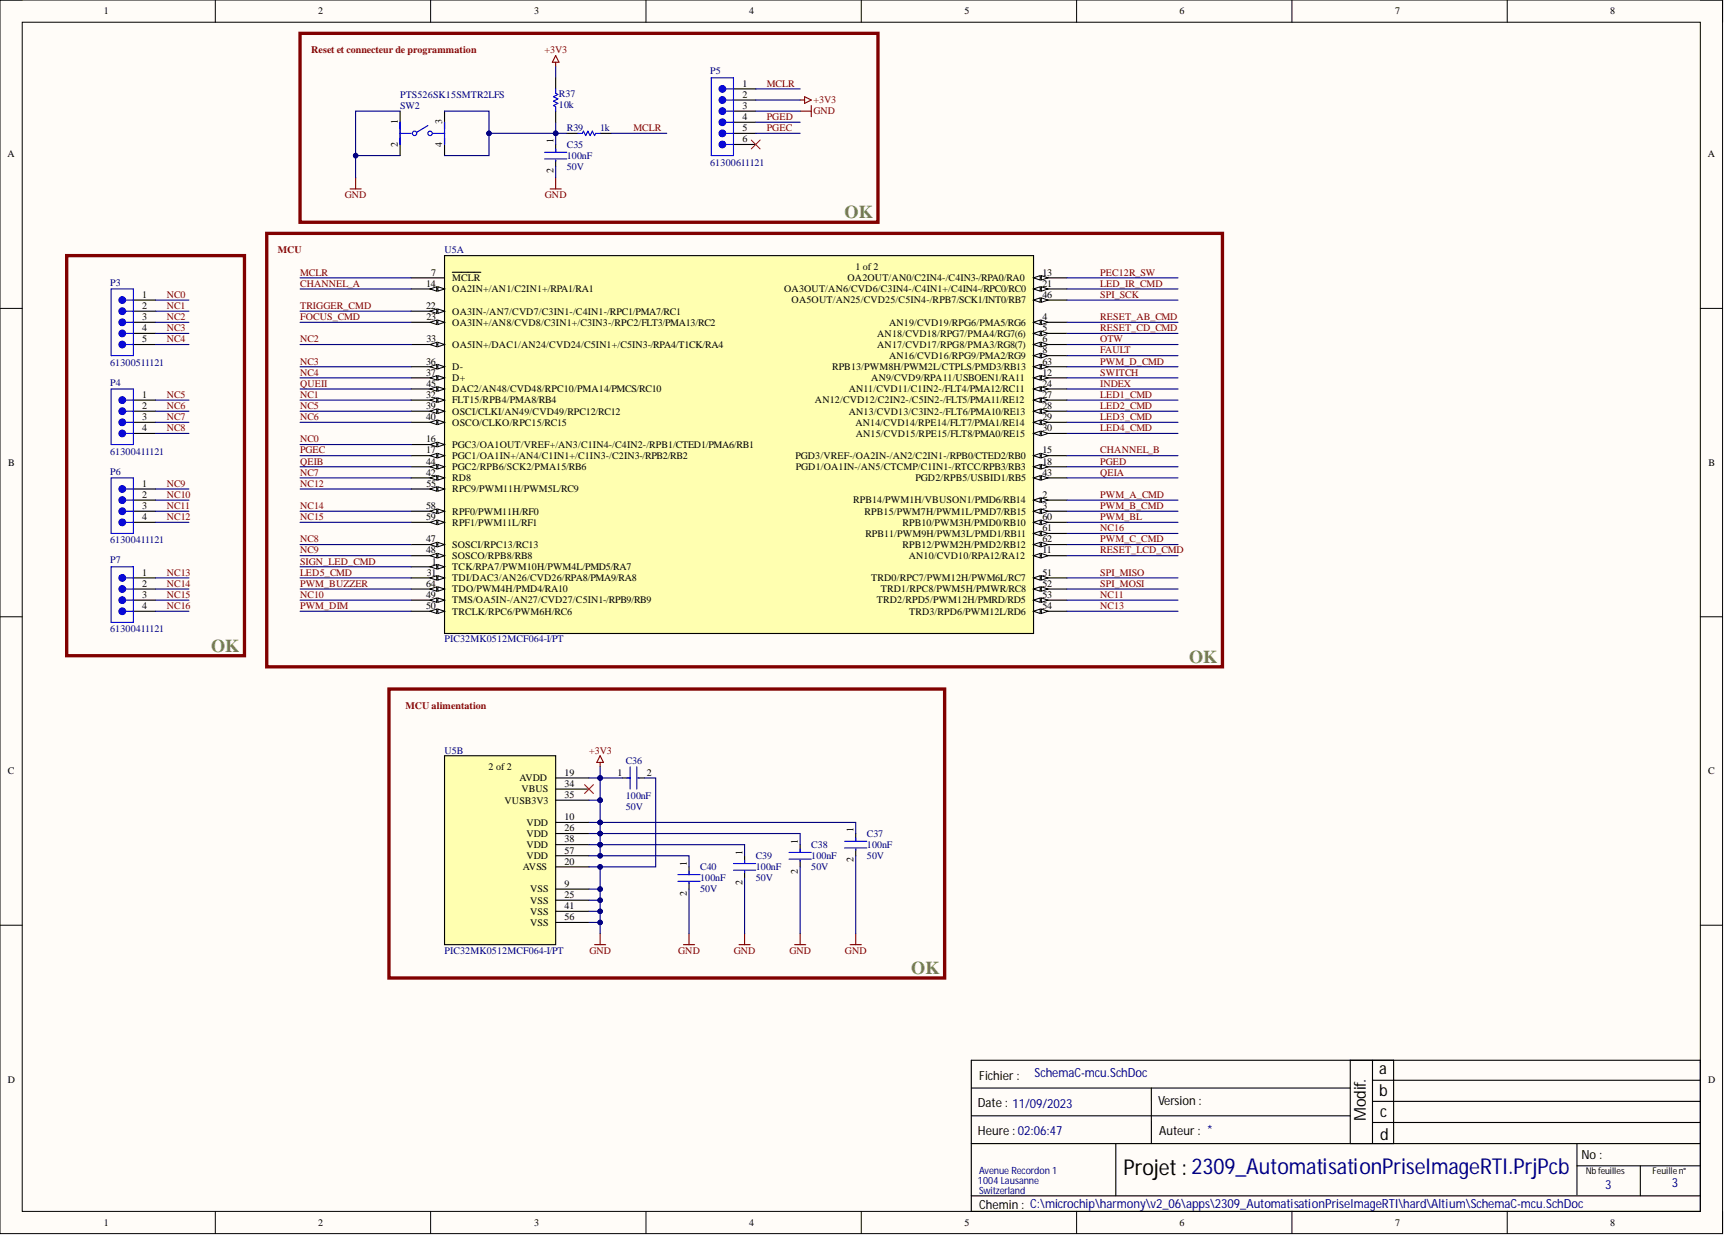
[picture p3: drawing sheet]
<svg xmlns="http://www.w3.org/2000/svg" width="393mm" height="282mm" viewBox="0 0 393 282" stroke-linecap="round" stroke-linejoin="round" font-family="sans-serif">
<defs><g id="words">
<text font-size="5" x="256.3" y="268.3">Projet : 2309_AutomatisationPriseImageRTI.PrjPcb</text>
<g font-size="4.1" fill="#41aa4d">
<text x="192.7" y="49.8">OK</text>
<text x="48.2" y="148.7">OK</text>
<text x="271.3" y="151.3">OK</text>
<text x="207.9" y="222.3">OK</text>
</g>
<g font-size="3.7">
<text x="314.7" y="245">a</text>
<text x="314.7" y="250.1">b</text>
<text x="311.6" y="255.9" transform="rotate(-90 311.6 255.9)">Modif.</text>
<text x="314.9" y="254.9">c</text>
<text x="314.9" y="260.2">d</text>
</g>
<g font-size="2.9" fill="#000080">
<text x="236.1" y="245.8">SchemaC-mcu.SchDoc</text>
<text x="366.2" y="271.4">3</text>
<text x="381.4" y="270.9">3</text>
</g>
<g font-size="2.9">
<text x="223.4" y="246.6">Fichier :</text>
<text x="223.1" y="252.6">Date : 11/09/2023</text>
<text x="264.2" y="252.1">Version :</text>
<text x="223.1" y="259">Heure : 02:06:47</text>
<text x="264.5" y="259">Auteur : *</text>
<text x="360.8" y="264.6">No :</text>
<text x="223.4" y="276">Chemin : C:\microchip\harmony\v2_06\apps\2309_AutomatisationPriseImageRTI\hard\Altium\SchemaC-mcu.SchDoc</text>
</g>
<g font-size="2.3">
<text x="23.7" y="3.3">1</text>
<text x="72.6" y="3.3">2</text>
<text x="121.9" y="3.3">3</text>
<text x="170.9" y="3.3">4</text>
<text x="220.1" y="3.3">5</text>
<text x="269.1" y="3.3">6</text>
<text x="318.3" y="3.3">7</text>
<text x="367.4" y="3.3">8</text>
<text x="169.4" y="22.3">2</text>
<text x="169.4" y="19.8">1</text>
<text x="90.8" y="28.4" transform="rotate(-90 90.8 28.4)">1</text>
<text x="100.9" y="28.4" transform="rotate(-90 100.9 28.4)">3</text>
<text x="169.4" y="24.9">3</text>
<text x="169.4" y="27.4">4</text>
<text x="169.4" y="29.9">5</text>
<text x="1.7" y="35.9">A</text>
<text x="90.8" y="33.5" transform="rotate(-90 90.8 33.5)">2</text>
<text x="100.9" y="33.6" transform="rotate(-90 100.9 33.6)">4</text>
<text x="126.3" y="32.7" transform="rotate(-90 126.3 32.7)">1</text>
<text x="169.4" y="32.5">6</text>
<text x="389.6" y="35.9">A</text>
<text x="126.3" y="39.6" transform="rotate(-90 126.3 39.6)">2</text>
<text x="97.2" y="65.4">14</text>
<text x="98.4" y="62.9">7</text>
<text x="103.2" y="64.2">MCLR</text>
<text x="193.4" y="64.2">OA2OUT/AN0/C2IN4-/C4IN3-/RPA0/RA0</text>
<text x="195.2" y="61.6">1 of 2</text>
<text x="237.8" y="62.9">13</text>
<text x="237.8" y="65.4">21</text>
<text x="32.5" y="70.5">2</text>
<text x="32.5" y="68">1</text>
<text x="97.2" y="70.5">22</text>
<text x="103.2" y="66.7">OA2IN+/AN1/C2IN1+/RPA1/RA1</text>
<text x="103.2" y="71.8">OA3IN-/AN7/CVD7/C3IN1-/C4IN1-/RPC1/PMA7/RC1</text>
<text x="178.9" y="66.7">OA3OUT/AN6/CVD6/C3IN4-/C4IN1+/C4IN4-/RPC0/RC0</text>
<text x="180.6" y="69.2">OA5OUT/AN25/CVD25/C5IN4-/RPB7/SCK1/INT0/RB7</text>
<text x="237.8" y="68">46</text>
<text x="32.5" y="73.1">3</text>
<text x="32.5" y="75.6">4</text>
<text x="97.3" y="73.1">23</text>
<text x="103.2" y="74.3">OA3IN+/AN8/CVD8/C3IN1+/C3IN3-/RPC2/FLT3/PMA13/RC2</text>
<text x="200.1" y="76.9">AN18/CVD18/RPG7/PMA4/RG7(6)</text>
<text x="202.8" y="74.3">AN19/CVD19/RPG6/PMA5/RG6</text>
<text x="237.8" y="73.1">4</text>
<text x="237.8" y="75.6">5</text>
<text x="32.5" y="78.1">5</text>
<text x="97.2" y="83.2">36</text>
<text x="97.3" y="78.1">33</text>
<text x="103.2" y="79.4">OA5IN+/DAC1/AN24/CVD24/C5IN1+/C5IN3-/RPA4/T1CK/RA4</text>
<text x="200.1" y="79.4">AN17/CVD17/RPG8/PMA3/RG8(7)</text>
<text x="202.8" y="81.9">AN16/CVD16/RPG9/PMA2/RG9</text>
<text x="237.8" y="78.1">6</text>
<text x="237.8" y="80.7">8</text>
<text x="237.8" y="83.2">63</text>
<text x="97.2" y="85.7">37</text>
<text x="97.3" y="88.3">45</text>
<text x="103.2" y="84.5">D-</text>
<text x="103.2" y="87">D+</text>
<text x="103.2" y="89.5">DAC2/AN48/CVD48/RPC10/PMA14/PMCS/RC10</text>
<text x="189.8" y="84.5">RPB13/PWM8H/PWM2L/CTPLS/PMD3/RB13</text>
<text x="193.6" y="89.5">AN11/CVD11/C1IN2-/FLT4/PMA12/RC11</text>
<text x="198.8" y="87">AN9/CVD9/RPA11/USBOEN1/RA11</text>
<text x="237.8" y="85.7">12</text>
<text x="237.8" y="88.3">24</text>
<text x="32.5" y="93.3">2</text>
<text x="32.5" y="90.8">1</text>
<text x="32.5" y="95.9">3</text>
<text x="97.2" y="90.8">32</text>
<text x="97.2" y="93.3">39</text>
<text x="97.2" y="95.9">40</text>
<text x="103.2" y="92.1">FLT15/RPB4/PMA8/RB4</text>
<text x="103.2" y="94.6">OSCI/CLKI/AN49/CVD49/RPC12/RC12</text>
<text x="185.9" y="92.1">AN12/CVD12/C2IN2-/C5IN2-/FLT5/PMA11/RE12</text>
<text x="193.6" y="94.6">AN13/CVD13/C3IN2-/FLT6/PMA10/RE13</text>
<text x="237.8" y="90.8">27</text>
<text x="237.8" y="93.3">28</text>
<text x="237.8" y="95.9">29</text>
<text x="32.5" y="98.4">4</text>
<text x="97.2" y="101">16</text>
<text x="103.2" y="97.2">OSCO/CLKO/RPC15/RC15</text>
<text x="195.2" y="97.2">AN14/CVD14/RPE14/FLT7/PMA1/RE14</text>
<text x="195.2" y="99.7">AN15/CVD15/RPE15/FLT8/PMA0/RE15</text>
<text x="237.8" y="98.4">30</text>
<text x="1.9" y="106.4">B</text>
<text x="97.2" y="103.5">17</text>
<text x="97.2" y="106">44</text>
<text x="103.2" y="102.2">PGC3/OA1OUT/VREF+/AN3/C1IN4-/C4IN2-/RPB1/CTED1/PMA6/RB1</text>
<text x="103.2" y="104.8">PGC1/OA1IN+/AN4/C1IN1+/C1IN3-/C2IN3-/RPB2/RB2</text>
<text x="103.2" y="107.3">PGC2/RPB6/SCK2/PMA15/RB6</text>
<text x="181.5" y="104.8">PGD3/VREF-/OA2IN-/AN2/C2IN1-/RPB0/CTED2/RB0</text>
<text x="181.5" y="107.3">PGD1/OA1IN-/AN5/CTCMP/C1IN1-/RTCC/RPB3/RB3</text>
<text x="237.8" y="103.5">15</text>
<text x="237.8" y="106">18</text>
<text x="389.8" y="106.4">B</text>
<text x="32.5" y="113.6">2</text>
<text x="32.5" y="111.1">1</text>
<text x="97.2" y="108.6">42</text>
<text x="97.3" y="111.1">55</text>
<text x="103.2" y="109.8">RD8</text>
<text x="103.2" y="112.4">RPC9/PWM11H/PWM5L/RC9</text>
<text x="208.8" y="109.8">PGD2/RPB5/USBID1/RB5</text>
<text x="237.8" y="108.6">43</text>
<text x="237.8" y="113.6">2</text>
<text x="32.5" y="116.2">3</text>
<text x="32.5" y="118.7">4</text>
<text x="97.2" y="116.2">58</text>
<text x="97.2" y="118.7">59</text>
<text x="103.2" y="117.4">RPF0/PWM11H/RF0</text>
<text x="103.2" y="120">RPF1/PWM11L/RF1</text>
<text x="194.7" y="114.9">RPB14/PWM1H/VBUSON1/PMD6/RB14</text>
<text x="197.3" y="117.4">RPB15/PWM7H/PWM1L/PMD7/RB15</text>
<text x="205.9" y="120">RPB10/PWM3H/PMD0/RB10</text>
<text x="237.8" y="116.2">3</text>
<text x="237.8" y="118.7">60</text>
<text x="97.2" y="123.8">47</text>
<text x="103.2" y="125.1">SOSCI/RPC13/RC13</text>
<text x="197.4" y="122.5">RPB11/PWM9H/PWM3L/PMD1/RB11</text>
<text x="205.9" y="125.1">RPB12/PWM2H/PMD2/RB12</text>
<text x="237.8" y="121.2">61</text>
<text x="237.8" y="123.8">62</text>
<text x="32.5" y="131.4">1</text>
<text x="97.2" y="126.3">48</text>
<text x="97.4" y="131.4">31</text>
<text x="98.6" y="128.9">1</text>
<text x="103.2" y="127.6">SOSCO/RPB8/RB8</text>
<text x="103.2" y="130.1">TCK/RPA7/PWM10H/PWM4L/PMD5/RA7</text>
<text x="207.3" y="127.6">AN10/CVD10/RPA12/RA12</text>
<text x="237.8" y="126.3">11</text>
<text x="237.8" y="131.4">51</text>
<text x="32.5" y="133.9">2</text>
<text x="32.5" y="136.5">3</text>
<text x="97.2" y="133.9">64</text>
<text x="97.2" y="136.5">49</text>
<text x="103.2" y="132.7">TDI/DAC3/AN26/CVD26/RPA8/PMA9/RA8</text>
<text x="103.2" y="135.2">TDO/PWM4H/PMD4/RA10</text>
<text x="103.2" y="137.7">TMS/OA5IN-/AN27/CVD27/C5IN1-/RPB9/RB9</text>
<text x="198.8" y="132.7">TRD0/RPC7/PWM12H/PWM6L/RC7</text>
<text x="200.1" y="137.7">TRD2/RPD5/PWM12H/PMRD/RD5</text>
<text x="201" y="135.2">TRD1/RPC8/PWM5H/PMWR/RC8</text>
<text x="237.8" y="133.9">52</text>
<text x="237.8" y="136.5">53</text>
<text x="32.5" y="139">4</text>
<text x="97.2" y="139">50</text>
<text x="103.2" y="140.3">TRCLK/RPC6/PWM6H/RC6</text>
<text x="207.4" y="140.3">TRD3/RPD6/PWM12L/RD6</text>
<text x="237.8" y="139">54</text>
<text x="1.8" y="176.7">C</text>
<text x="111.5" y="175.8">2 of 2</text>
<text x="118.5" y="178.3">AVDD</text>
<text x="128.8" y="177.1">19</text>
<text x="128.8" y="179.6">34</text>
<text x="140.9" y="177.1">1</text>
<text x="147.6" y="177.1">2</text>
<text x="389.7" y="176.7">C</text>
<text x="115.1" y="183.4">VUSB3V3</text>
<text x="119" y="180.9">VBUS</text>
<text x="128.8" y="182.1">35</text>
<text x="120.1" y="188.5">VDD</text>
<text x="120.1" y="191">VDD</text>
<text x="128.8" y="187.2">10</text>
<text x="128.8" y="189.7">26</text>
<text x="194.7" y="190" transform="rotate(-90 194.7 190)">1</text>
<text x="120.1" y="193.5">VDD</text>
<text x="120.1" y="196.1">VDD</text>
<text x="128.8" y="192.3">38</text>
<text x="128.8" y="194.8">57</text>
<text x="128.8" y="197.3">20</text>
<text x="156.7" y="197.6" transform="rotate(-90 156.7 197.6)">1</text>
<text x="169.4" y="195.1" transform="rotate(-90 169.4 195.1)">1</text>
<text x="182.1" y="192.5" transform="rotate(-90 182.1 192.5)">1</text>
<text x="194.7" y="196.8" transform="rotate(-90 194.7 196.8)">2</text>
<text x="119.3" y="198.6">AVSS</text>
<text x="120.9" y="203.7">VSS</text>
<text x="128.8" y="202.4">9</text>
<text x="169.4" y="201.9" transform="rotate(-90 169.4 201.9)">2</text>
<text x="182.1" y="199.4" transform="rotate(-90 182.1 199.4)">2</text>
<text x="120.9" y="206.2">VSS</text>
<text x="120.9" y="208.8">VSS</text>
<text x="128.8" y="205">25</text>
<text x="128.8" y="207.5">41</text>
<text x="156.7" y="204.4" transform="rotate(-90 156.7 204.4)">2</text>
<text x="120.9" y="211.3">VSS</text>
<text x="128.8" y="210">56</text>
<text x="1.8" y="247.1">D</text>
<text x="389.7" y="247.1">D</text>
<text x="23.7" y="279.8">1</text>
<text x="72.6" y="279.8">2</text>
<text x="121.9" y="279.8">3</text>
<text x="170.9" y="279.8">4</text>
<text x="220.1" y="279.8">5</text>
<text x="269.1" y="279.8">6</text>
<text x="318.3" y="279.8">7</text>
<text x="367.4" y="279.8">8</text>
</g>
<g font-size="2.3" fill="#980000">
<text x="71" y="12.2">Reset et connecteur de programmation</text>
<text x="63.4" y="57.8">MCU</text>
<text x="92.5" y="161.8">MCU alimentation</text>
</g>
<g font-size="2.3" fill="#800000">
<text x="124.2" y="12.2">+3V3</text>
<text x="175" y="19.8">MCLR</text>
<text x="185.6" y="23.6">+3V3</text>
<text x="144.5" y="29.9">MCLR</text>
<text x="175" y="27.4">PGED</text>
<text x="175" y="29.9">PGEC</text>
<text x="185.6" y="26.1">GND</text>
<text x="78.7" y="45.2">GND</text>
<text x="124.3" y="45.2">GND</text>
<text x="68.5" y="65.4">CHANNEL_A</text>
<text x="68.5" y="62.9">MCLR</text>
<text x="251" y="65.4">LED_IR_CMD</text>
<text x="251" y="62.9">PEC12R_SW</text>
<text x="38" y="70.5">NC1</text>
<text x="38" y="68">NC0</text>
<text x="68.5" y="70.5">TRIGGER_CMD</text>
<text x="251" y="68">SPI_SCK</text>
<text x="38" y="73.1">NC2</text>
<text x="38" y="75.6">NC3</text>
<text x="68.5" y="73.1">FOCUS_CMD</text>
<text x="251" y="73.1">RESET_AB_CMD</text>
<text x="251" y="75.6">RESET_CD_CMD</text>
<text x="38" y="78.1">NC4</text>
<text x="68.5" y="83.2">NC3</text>
<text x="68.5" y="78.1">NC2</text>
<text x="251" y="83.2">PWM_D_CMD</text>
<text x="251" y="78.1">OTW</text>
<text x="251" y="80.7">FAULT</text>
<text x="68.5" y="88.3">QUEII</text>
<text x="68.5" y="85.7">NC4</text>
<text x="251" y="88.3">INDEX</text>
<text x="251" y="85.7">SWITCH</text>
<text x="38" y="90.8">NC5</text>
<text x="38" y="93.3">NC6</text>
<text x="38" y="95.9">NC7</text>
<text x="68.5" y="90.8">NC1</text>
<text x="68.5" y="93.3">NC5</text>
<text x="68.5" y="95.9">NC6</text>
<text x="251" y="90.8">LED1_CMD</text>
<text x="251" y="93.3">LED2_CMD</text>
<text x="251" y="95.9">LED3_CMD</text>
<text x="38" y="98.4">NC8</text>
<text x="68.5" y="101">NC0</text>
<text x="251" y="98.4">LED4_CMD</text>
<text x="68.5" y="106">QEIB</text>
<text x="68.5" y="103.5">PGEC</text>
<text x="251" y="103.5">CHANNEL_B</text>
<text x="251" y="106">PGED</text>
<text x="38" y="111.1">NC9</text>
<text x="38" y="113.6">NC10</text>
<text x="68.5" y="108.6">NC7</text>
<text x="68.5" y="111.1">NC12</text>
<text x="251" y="108.6">QEIA</text>
<text x="251" y="113.6">PWM_A_CMD</text>
<text x="38" y="116.2">NC11</text>
<text x="38" y="118.7">NC12</text>
<text x="68.5" y="116.2">NC14</text>
<text x="68.5" y="118.7">NC15</text>
<text x="251" y="116.2">PWM_B_CMD</text>
<text x="251" y="118.7">PWM_BL</text>
<text x="68.5" y="123.8">NC8</text>
<text x="251" y="123.8">PWM_C_CMD</text>
<text x="251" y="121.2">NC16</text>
<text x="38" y="131.4">NC13</text>
<text x="68.5" y="131.4">LED5_CMD</text>
<text x="68.5" y="128.9">SIGN_LED_CMD</text>
<text x="68.5" y="126.3">NC9</text>
<text x="251" y="131.4">SPI_MISO</text>
<text x="251" y="126.3">RESET_LCD_CMD</text>
<text x="38" y="133.9">NC14</text>
<text x="38" y="136.5">NC15</text>
<text x="68.5" y="133.9">PWM_BUZZER</text>
<text x="68.5" y="136.5">NC10</text>
<text x="251" y="133.9">SPI_MOSI</text>
<text x="251" y="136.5">NC11</text>
<text x="38" y="139">NC16</text>
<text x="68.5" y="139">PWM_DIM</text>
<text x="251" y="139">NC13</text>
<text x="134.4" y="172">+3V3</text>
<text x="134.5" y="217.6">GND</text>
<text x="154.8" y="217.6">GND</text>
<text x="167.4" y="217.6">GND</text>
<text x="180.1" y="217.6">GND</text>
<text x="192.8" y="217.6">GND</text>
</g>
<g font-size="2.3" fill="#000080">
<text x="162" y="17">P5</text>
<text x="91.3" y="22.3">PTS526SK15SMTR2LFS</text>
<text x="127.5" y="22.1">R37</text>
<text x="91.3" y="24.9">SW2</text>
<text x="127.5" y="24.6">10k</text>
<text x="129.3" y="29.9">R39</text>
<text x="136.9" y="29.9">1k</text>
<text x="129.3" y="33.7">C35</text>
<text x="129.3" y="36.3">100nF</text>
<text x="129.3" y="38.8">50V</text>
<text x="162" y="37.8">61300611121</text>
<text x="101.4" y="57.8">U5A</text>
<text x="25.1" y="65.2">P3</text>
<text x="25.1" y="83.5">61300511121</text>
<text x="25.1" y="88">P4</text>
<text x="25.1" y="103.7">61300411121</text>
<text x="25.1" y="108.3">P6</text>
<text x="25.1" y="124">61300411121</text>
<text x="25.1" y="128.6">P7</text>
<text x="25.1" y="144.3">61300411121</text>
<text x="101.4" y="146.6">PIC32MK0512MCF064-I/PT</text>
<text x="101.4" y="172">U5B</text>
<text x="142.8" y="174.3">C36</text>
<text x="142.8" y="182.4">100nF</text>
<text x="142.8" y="184.9">50V</text>
<text x="197.8" y="191">C37</text>
<text x="172.4" y="196.1">C39</text>
<text x="185.1" y="196.1">100nF</text>
<text x="185.1" y="193.5">C38</text>
<text x="197.8" y="193.5">100nF</text>
<text x="197.8" y="196.1">50V</text>
<text x="159.7" y="201.1">100nF</text>
<text x="159.7" y="203.7">50V</text>
<text x="159.7" y="198.6">C40</text>
<text x="172.4" y="198.6">100nF</text>
<text x="172.4" y="201.1">50V</text>
<text x="185.1" y="198.6">50V</text>
<text x="101.4" y="217.6">PIC32MK0512MCF064-I/PT</text>
<text x="223.4" y="268">Avenue Recordon 1</text>
<text x="223.1" y="270.3">1004 Lausanne</text>
<text x="223.4" y="272.6">Switzerland</text>
</g>
<g font-size="2.1">
<text x="361.8" y="268">Nb feuilles</text>
<text x="377" y="268">Feuillen°</text>
</g>
</g></defs>
<path d="M0 0h393v281.6h-393z" fill-rule="evenodd" fill="#fffcf8"/>
<path d="M0 0h393v281.6h-393z" fill="none" stroke="#000" stroke-width=".23"/>
<path d="M5.1 5.1h382.8v271.4h-382.8z" fill-rule="evenodd" fill="#fffcf8"/>
<g fill="none" stroke="#000" stroke-width=".23">
<path d="M0 0h5.1M5.1 5.1h382.8v271.4h-382.8zM49.1 0v5.1M98.3 0v5.1M147.4 0v5.1M196.5 0v5.1M245.6 0v5.1M294.8 0v5.1M343.9 0v5.1M387.9 0h5.1v5.1M0 70.4h5.1M387.9 70.4h5.1"/>
<path d="M0 140.8h5.1M387.9 140.8h5.1M0 211.2h5.1M387.9 211.2h5.1M49.1 276.5v5.1M98.3 276.5v5.1M147.4 276.5v5.1M196.5 276.5v5.1M245.6 276.5v5.1M294.8 276.5v5.1M343.9 276.5v5.1M393 276.5v5.1"/>
</g>
<g fill="none" stroke="#000" stroke-width=".25">
<path d="M221.6 242h166.3v34.5h-166.3zM221.6 248.3h86.5M221.6 254.7h86.5M262.7 248.3v12.7M308.1 242v19M313.1 242v19M313.1 246.6h74.8M313.1 251.4h74.8M313.1 256.2h74.8M318 242v19M221.6 272.9h166.3M221.6 261h166.3"/>
<path d="M254.6 261v11.9M359.8 261v11.7M359.8 266.1h28.1M374.3 266.1v6.8"/>
</g>
<path d="M101.4 58.3h134.4v86.3h-134.4z" fill-rule="evenodd" fill="#ffffb0"/>
<path d="M101.4 58.3h134.4v86.3h-134.4zM93.8 63.4h7.6M93.8 66h7.6M103.2 62.1h6.5" fill="none" stroke="#000" stroke-width=".25"/>
<path d="M99.9 65.4l1.5 .6-1.5 .5z" fill="#f8fcff"/>
<path d="M99.9 65.4l1.5 .6-1.5 .5z" fill="none" stroke="#000" stroke-width=".23"/>
<path d="M98.1 66l1.5-.6v1.1z" fill="#f8fcff"/>
<path d="M98.1 66l1.5-.6v1.1z" fill="none" stroke="#000" stroke-width=".23"/>
<path d="M93.8 71h7.6" fill="none" stroke="#000" stroke-width=".25"/>
<path d="M99.9 70.5l1.5 .5-1.5 .5z" fill="#f8fcff"/>
<path d="M99.9 70.5l1.5 .5-1.5 .5z" fill="none" stroke="#000" stroke-width=".23"/>
<path d="M98.1 71l1.5-.5v1z" fill="#f8fcff"/>
<path d="M98.1 71l1.5-.5v1z" fill="none" stroke="#000" stroke-width=".23"/>
<path d="M93.8 73.6h7.6" fill="none" stroke="#000" stroke-width=".25"/>
<path d="M99.9 73.1l1.5 .5-1.5 .5z" fill="#f8fcff"/>
<path d="M99.9 73.1l1.5 .5-1.5 .5z" fill="none" stroke="#000" stroke-width=".23"/>
<path d="M98.1 73.6l1.5-.5v1z" fill="#f8fcff"/>
<path d="M98.1 73.6l1.5-.5v1z" fill="none" stroke="#000" stroke-width=".23"/>
<path d="M93.8 78.6h7.6" fill="none" stroke="#000" stroke-width=".25"/>
<path d="M99.9 78.1l1.5 .5-1.5 .5z" fill="#f8fcff"/>
<path d="M99.9 78.1l1.5 .5-1.5 .5z" fill="none" stroke="#000" stroke-width=".23"/>
<path d="M98.1 78.6l1.5-.5v1z" fill="#f8fcff"/>
<path d="M98.1 78.6l1.5-.5v1z" fill="none" stroke="#000" stroke-width=".23"/>
<path d="M93.8 83.7h7.6" fill="none" stroke="#000" stroke-width=".25"/>
<path d="M99.9 83.2l1.5 .5-1.5 .5z" fill="#f8fcff"/>
<path d="M99.9 83.2l1.5 .5-1.5 .5z" fill="none" stroke="#000" stroke-width=".23"/>
<path d="M98.1 83.7l1.5-.5v1z" fill="#f8fcff"/>
<path d="M98.1 83.7l1.5-.5v1z" fill="none" stroke="#000" stroke-width=".23"/>
<path d="M93.8 86.2h7.6" fill="none" stroke="#000" stroke-width=".25"/>
<path d="M99.9 85.7l1.5 .5-1.5 .6z" fill="#f8fcff"/>
<path d="M99.9 85.7l1.5 .5-1.5 .6z" fill="none" stroke="#000" stroke-width=".23"/>
<path d="M98.1 86.2l1.5-.5v1.1z" fill="#f8fcff"/>
<path d="M98.1 86.2l1.5-.5v1.1z" fill="none" stroke="#000" stroke-width=".23"/>
<path d="M93.8 88.8h7.6" fill="none" stroke="#000" stroke-width=".25"/>
<path d="M99.9 88.3l1.5 .5-1.5 .5z" fill="#f8fcff"/>
<path d="M99.9 88.3l1.5 .5-1.5 .5z" fill="none" stroke="#000" stroke-width=".23"/>
<path d="M98.1 88.8l1.5-.5v1z" fill="#f8fcff"/>
<path d="M98.1 88.8l1.5-.5v1z" fill="none" stroke="#000" stroke-width=".23"/>
<path d="M93.8 91.3h7.6" fill="none" stroke="#000" stroke-width=".25"/>
<path d="M99.9 90.8l1.5 .5-1.5 .5z" fill="#f8fcff"/>
<path d="M99.9 90.8l1.5 .5-1.5 .5z" fill="none" stroke="#000" stroke-width=".23"/>
<path d="M98.1 91.3l1.5-.5v1z" fill="#f8fcff"/>
<path d="M98.1 91.3l1.5-.5v1z" fill="none" stroke="#000" stroke-width=".23"/>
<path d="M93.8 93.9h7.6" fill="none" stroke="#000" stroke-width=".25"/>
<path d="M99.9 93.3l1.5 .6-1.5 .5z" fill="#f8fcff"/>
<path d="M99.9 93.3l1.5 .6-1.5 .5z" fill="none" stroke="#000" stroke-width=".23"/>
<path d="M98.1 93.9l1.5-.6v1.1z" fill="#f8fcff"/>
<path d="M98.1 93.9l1.5-.6v1.1z" fill="none" stroke="#000" stroke-width=".23"/>
<path d="M93.8 96.4h7.6" fill="none" stroke="#000" stroke-width=".25"/>
<path d="M99.9 95.9l1.5 .5-1.5 .5z" fill="#f8fcff"/>
<path d="M99.9 95.9l1.5 .5-1.5 .5z" fill="none" stroke="#000" stroke-width=".23"/>
<path d="M98.1 96.4l1.5-.5v1z" fill="#f8fcff"/>
<path d="M98.1 96.4l1.5-.5v1z" fill="none" stroke="#000" stroke-width=".23"/>
<path d="M93.8 101.5h7.6" fill="none" stroke="#000" stroke-width=".25"/>
<path d="M99.9 101l1.5 .5-1.5 .5z" fill="#f8fcff"/>
<path d="M99.9 101l1.5 .5-1.5 .5z" fill="none" stroke="#000" stroke-width=".23"/>
<path d="M98.1 101.5l1.5-.5v1z" fill="#f8fcff"/>
<path d="M98.1 101.5l1.5-.5v1z" fill="none" stroke="#000" stroke-width=".23"/>
<path d="M93.8 104h7.6" fill="none" stroke="#000" stroke-width=".25"/>
<path d="M99.9 103.5l1.5 .5-1.5 .5z" fill="#f8fcff"/>
<path d="M99.9 103.5l1.5 .5-1.5 .5z" fill="none" stroke="#000" stroke-width=".23"/>
<path d="M98.1 104l1.5-.5v1z" fill="#f8fcff"/>
<path d="M98.1 104l1.5-.5v1z" fill="none" stroke="#000" stroke-width=".23"/>
<path d="M93.8 106.5h7.6" fill="none" stroke="#000" stroke-width=".25"/>
<path d="M99.9 106l1.5 .5-1.5 .5z" fill="#f8fcff"/>
<path d="M99.9 106l1.5 .5-1.5 .5z" fill="none" stroke="#000" stroke-width=".23"/>
<path d="M98.1 106.5l1.5-.5v1z" fill="#f8fcff"/>
<path d="M98.1 106.5l1.5-.5v1z" fill="none" stroke="#000" stroke-width=".23"/>
<path d="M93.8 109.1h7.6" fill="none" stroke="#000" stroke-width=".25"/>
<path d="M99.9 108.6l1.5 .5-1.5 .5z" fill="#f8fcff"/>
<path d="M99.9 108.6l1.5 .5-1.5 .5z" fill="none" stroke="#000" stroke-width=".23"/>
<path d="M98.1 109.1l1.5-.5v1z" fill="#f8fcff"/>
<path d="M98.1 109.1l1.5-.5v1z" fill="none" stroke="#000" stroke-width=".23"/>
<path d="M93.8 111.6h7.6" fill="none" stroke="#000" stroke-width=".25"/>
<path d="M99.9 111.1l1.5 .5-1.5 .5z" fill="#f8fcff"/>
<path d="M99.9 111.1l1.5 .5-1.5 .5z" fill="none" stroke="#000" stroke-width=".23"/>
<path d="M98.1 111.6l1.5-.5v1z" fill="#f8fcff"/>
<path d="M98.1 111.6l1.5-.5v1z" fill="none" stroke="#000" stroke-width=".23"/>
<path d="M93.8 116.7h7.6" fill="none" stroke="#000" stroke-width=".25"/>
<path d="M99.9 116.2l1.5 .5-1.5 .5z" fill="#f8fcff"/>
<path d="M99.9 116.2l1.5 .5-1.5 .5z" fill="none" stroke="#000" stroke-width=".23"/>
<path d="M98.1 116.7l1.5-.5v1z" fill="#f8fcff"/>
<path d="M98.1 116.7l1.5-.5v1z" fill="none" stroke="#000" stroke-width=".23"/>
<path d="M93.8 119.2h7.6" fill="none" stroke="#000" stroke-width=".25"/>
<path d="M99.9 118.7l1.5 .5-1.5 .5z" fill="#f8fcff"/>
<path d="M99.9 118.7l1.5 .5-1.5 .5z" fill="none" stroke="#000" stroke-width=".23"/>
<path d="M98.1 119.2l1.5-.5v1z" fill="#f8fcff"/>
<path d="M98.1 119.2l1.5-.5v1z" fill="none" stroke="#000" stroke-width=".23"/>
<path d="M93.8 124.3h7.6" fill="none" stroke="#000" stroke-width=".25"/>
<path d="M99.9 123.8l1.5 .5-1.5 .5z" fill="#f8fcff"/>
<path d="M99.9 123.8l1.5 .5-1.5 .5z" fill="none" stroke="#000" stroke-width=".23"/>
<path d="M98.1 124.3l1.5-.5v1z" fill="#f8fcff"/>
<path d="M98.1 124.3l1.5-.5v1z" fill="none" stroke="#000" stroke-width=".23"/>
<path d="M93.8 126.8h7.6" fill="none" stroke="#000" stroke-width=".25"/>
<path d="M99.9 126.3l1.5 .5-1.5 .5z" fill="#f8fcff"/>
<path d="M99.9 126.3l1.5 .5-1.5 .5z" fill="none" stroke="#000" stroke-width=".23"/>
<path d="M98.1 126.8l1.5-.5v1z" fill="#f8fcff"/>
<path d="M98.1 126.8l1.5-.5v1z" fill="none" stroke="#000" stroke-width=".23"/>
<path d="M93.8 129.4h7.6" fill="none" stroke="#000" stroke-width=".25"/>
<path d="M99.9 128.9l1.5 .5-1.5 .5z" fill="#f8fcff"/>
<path d="M99.9 128.9l1.5 .5-1.5 .5z" fill="none" stroke="#000" stroke-width=".23"/>
<path d="M98.1 129.4l1.5-.5v1z" fill="#f8fcff"/>
<path d="M98.1 129.4l1.5-.5v1z" fill="none" stroke="#000" stroke-width=".23"/>
<path d="M93.8 131.9h7.6" fill="none" stroke="#000" stroke-width=".25"/>
<path d="M99.9 131.4l1.5 .5-1.5 .5z" fill="#f8fcff"/>
<path d="M99.9 131.4l1.5 .5-1.5 .5z" fill="none" stroke="#000" stroke-width=".23"/>
<path d="M98.1 131.9l1.5-.5v1z" fill="#f8fcff"/>
<path d="M98.1 131.9l1.5-.5v1z" fill="none" stroke="#000" stroke-width=".23"/>
<path d="M93.8 134.4h7.6" fill="none" stroke="#000" stroke-width=".25"/>
<path d="M99.9 133.9l1.5 .5-1.5 .5z" fill="#f8fcff"/>
<path d="M99.9 133.9l1.5 .5-1.5 .5z" fill="none" stroke="#000" stroke-width=".23"/>
<path d="M98.1 134.4l1.5-.5v1z" fill="#f8fcff"/>
<path d="M98.1 134.4l1.5-.5v1z" fill="none" stroke="#000" stroke-width=".23"/>
<path d="M93.8 137h7.6" fill="none" stroke="#000" stroke-width=".25"/>
<path d="M99.9 136.5l1.5 .5-1.5 .5z" fill="#f8fcff"/>
<path d="M99.9 136.5l1.5 .5-1.5 .5z" fill="none" stroke="#000" stroke-width=".23"/>
<path d="M98.1 137l1.5-.5v1z" fill="#f8fcff"/>
<path d="M98.1 137l1.5-.5v1z" fill="none" stroke="#000" stroke-width=".23"/>
<path d="M93.8 139.5h7.6" fill="none" stroke="#000" stroke-width=".25"/>
<path d="M99.9 139l1.5 .5-1.5 .5z" fill="#f8fcff"/>
<path d="M99.9 139l1.5 .5-1.5 .5z" fill="none" stroke="#000" stroke-width=".23"/>
<path d="M98.1 139.5l1.5-.5v1z" fill="#f8fcff"/>
<path d="M98.1 139.5l1.5-.5v1z" fill="none" stroke="#000" stroke-width=".23"/>
<path d="M235.8 63.4h7.6" fill="none" stroke="#000" stroke-width=".25"/>
<path d="M235.8 63.4l1.5-.5v1z" fill="#f8fcff"/>
<path d="M235.8 63.4l1.5-.5v1z" fill="none" stroke="#000" stroke-width=".23"/>
<path d="M237.6 62.9l1.5 .5-1.5 .5z" fill="#f8fcff"/>
<path d="M237.6 62.9l1.5 .5-1.5 .5z" fill="none" stroke="#000" stroke-width=".23"/>
<path d="M235.8 66h7.6" fill="none" stroke="#000" stroke-width=".25"/>
<path d="M235.8 66l1.5-.6v1.1z" fill="#f8fcff"/>
<path d="M235.8 66l1.5-.6v1.1z" fill="none" stroke="#000" stroke-width=".23"/>
<path d="M237.6 65.4l1.5 .6-1.5 .5z" fill="#f8fcff"/>
<path d="M237.6 65.4l1.5 .6-1.5 .5z" fill="none" stroke="#000" stroke-width=".23"/>
<path d="M235.8 68.5h7.6" fill="none" stroke="#000" stroke-width=".25"/>
<path d="M235.8 68.5l1.5-.5v1z" fill="#f8fcff"/>
<path d="M235.8 68.5l1.5-.5v1z" fill="none" stroke="#000" stroke-width=".23"/>
<path d="M237.6 68l1.5 .5-1.5 .5z" fill="#f8fcff"/>
<path d="M237.6 68l1.5 .5-1.5 .5z" fill="none" stroke="#000" stroke-width=".23"/>
<path d="M235.8 73.6h7.6" fill="none" stroke="#000" stroke-width=".25"/>
<path d="M235.8 73.6l1.5-.5v1z" fill="#f8fcff"/>
<path d="M235.8 73.6l1.5-.5v1z" fill="none" stroke="#000" stroke-width=".23"/>
<path d="M237.6 73.1l1.5 .5-1.5 .5z" fill="#f8fcff"/>
<path d="M237.6 73.1l1.5 .5-1.5 .5z" fill="none" stroke="#000" stroke-width=".23"/>
<path d="M235.8 76.1h7.6" fill="none" stroke="#000" stroke-width=".25"/>
<path d="M235.8 76.1l1.5-.5v1z" fill="#f8fcff"/>
<path d="M235.8 76.1l1.5-.5v1z" fill="none" stroke="#000" stroke-width=".23"/>
<path d="M237.6 75.6l1.5 .5-1.5 .5z" fill="#f8fcff"/>
<path d="M237.6 75.6l1.5 .5-1.5 .5z" fill="none" stroke="#000" stroke-width=".23"/>
<path d="M235.8 78.6h7.6" fill="none" stroke="#000" stroke-width=".25"/>
<path d="M235.8 78.6l1.5-.5v1z" fill="#f8fcff"/>
<path d="M235.8 78.6l1.5-.5v1z" fill="none" stroke="#000" stroke-width=".23"/>
<path d="M237.6 78.1l1.5 .5-1.5 .5z" fill="#f8fcff"/>
<path d="M237.6 78.1l1.5 .5-1.5 .5z" fill="none" stroke="#000" stroke-width=".23"/>
<path d="M235.8 81.2h7.6" fill="none" stroke="#000" stroke-width=".25"/>
<path d="M235.8 81.2l1.5-.5v1z" fill="#f8fcff"/>
<path d="M235.8 81.2l1.5-.5v1z" fill="none" stroke="#000" stroke-width=".23"/>
<path d="M237.6 80.7l1.5 .5-1.5 .5z" fill="#f8fcff"/>
<path d="M237.6 80.7l1.5 .5-1.5 .5z" fill="none" stroke="#000" stroke-width=".23"/>
<path d="M235.8 83.7h7.6" fill="none" stroke="#000" stroke-width=".25"/>
<path d="M235.8 83.7l1.5-.5v1z" fill="#f8fcff"/>
<path d="M235.8 83.7l1.5-.5v1z" fill="none" stroke="#000" stroke-width=".23"/>
<path d="M237.6 83.2l1.5 .5-1.5 .5z" fill="#f8fcff"/>
<path d="M237.6 83.2l1.5 .5-1.5 .5z" fill="none" stroke="#000" stroke-width=".23"/>
<path d="M235.8 86.2h7.6" fill="none" stroke="#000" stroke-width=".25"/>
<path d="M235.8 86.2l1.5-.5v1.1z" fill="#f8fcff"/>
<path d="M235.8 86.2l1.5-.5v1.1z" fill="none" stroke="#000" stroke-width=".23"/>
<path d="M237.6 85.7l1.5 .5-1.5 .6z" fill="#f8fcff"/>
<path d="M237.6 85.7l1.5 .5-1.5 .6z" fill="none" stroke="#000" stroke-width=".23"/>
<path d="M235.8 88.8h7.6" fill="none" stroke="#000" stroke-width=".25"/>
<path d="M235.8 88.8l1.5-.5v1z" fill="#f8fcff"/>
<path d="M235.8 88.8l1.5-.5v1z" fill="none" stroke="#000" stroke-width=".23"/>
<path d="M237.6 88.3l1.5 .5-1.5 .5z" fill="#f8fcff"/>
<path d="M237.6 88.3l1.5 .5-1.5 .5z" fill="none" stroke="#000" stroke-width=".23"/>
<path d="M235.8 91.3h7.6" fill="none" stroke="#000" stroke-width=".25"/>
<path d="M235.8 91.3l1.5-.5v1z" fill="#f8fcff"/>
<path d="M235.8 91.3l1.5-.5v1z" fill="none" stroke="#000" stroke-width=".23"/>
<path d="M237.6 90.8l1.5 .5-1.5 .5z" fill="#f8fcff"/>
<path d="M237.6 90.8l1.5 .5-1.5 .5z" fill="none" stroke="#000" stroke-width=".23"/>
<path d="M235.8 93.9h7.6" fill="none" stroke="#000" stroke-width=".25"/>
<path d="M235.8 93.9l1.5-.6v1.1z" fill="#f8fcff"/>
<path d="M235.8 93.9l1.5-.6v1.1z" fill="none" stroke="#000" stroke-width=".23"/>
<path d="M237.6 93.3l1.5 .6-1.5 .5z" fill="#f8fcff"/>
<path d="M237.6 93.3l1.5 .6-1.5 .5z" fill="none" stroke="#000" stroke-width=".23"/>
<path d="M235.8 96.4h7.6" fill="none" stroke="#000" stroke-width=".25"/>
<path d="M235.8 96.4l1.5-.5v1z" fill="#f8fcff"/>
<path d="M235.8 96.4l1.5-.5v1z" fill="none" stroke="#000" stroke-width=".23"/>
<path d="M237.6 95.9l1.5 .5-1.5 .5z" fill="#f8fcff"/>
<path d="M237.6 95.9l1.5 .5-1.5 .5z" fill="none" stroke="#000" stroke-width=".23"/>
<path d="M235.8 98.9h7.6" fill="none" stroke="#000" stroke-width=".25"/>
<path d="M235.8 98.9l1.5-.5v1z" fill="#f8fcff"/>
<path d="M235.8 98.9l1.5-.5v1z" fill="none" stroke="#000" stroke-width=".23"/>
<path d="M237.6 98.4l1.5 .5-1.5 .5z" fill="#f8fcff"/>
<path d="M237.6 98.4l1.5 .5-1.5 .5z" fill="none" stroke="#000" stroke-width=".23"/>
<path d="M235.8 104h7.6" fill="none" stroke="#000" stroke-width=".25"/>
<path d="M235.8 104l1.5-.5v1z" fill="#f8fcff"/>
<path d="M235.8 104l1.5-.5v1z" fill="none" stroke="#000" stroke-width=".23"/>
<path d="M237.6 103.5l1.5 .5-1.5 .5z" fill="#f8fcff"/>
<path d="M237.6 103.5l1.5 .5-1.5 .5z" fill="none" stroke="#000" stroke-width=".23"/>
<path d="M235.8 106.5h7.6" fill="none" stroke="#000" stroke-width=".25"/>
<path d="M235.8 106.5l1.5-.5v1z" fill="#f8fcff"/>
<path d="M235.8 106.5l1.5-.5v1z" fill="none" stroke="#000" stroke-width=".23"/>
<path d="M237.6 106l1.5 .5-1.5 .5z" fill="#f8fcff"/>
<path d="M237.6 106l1.5 .5-1.5 .5z" fill="none" stroke="#000" stroke-width=".23"/>
<path d="M235.8 109.1h7.6" fill="none" stroke="#000" stroke-width=".25"/>
<path d="M235.8 109.1l1.5-.5v1z" fill="#f8fcff"/>
<path d="M235.8 109.1l1.5-.5v1z" fill="none" stroke="#000" stroke-width=".23"/>
<path d="M237.6 108.6l1.5 .5-1.5 .5z" fill="#f8fcff"/>
<path d="M237.6 108.6l1.5 .5-1.5 .5z" fill="none" stroke="#000" stroke-width=".23"/>
<path d="M235.8 114.1h7.6" fill="none" stroke="#000" stroke-width=".25"/>
<path d="M235.8 114.1l1.5-.5v1.1z" fill="#f8fcff"/>
<path d="M235.8 114.1l1.5-.5v1.1z" fill="none" stroke="#000" stroke-width=".23"/>
<path d="M237.6 113.6l1.5 .5-1.5 .6z" fill="#f8fcff"/>
<path d="M237.6 113.6l1.5 .5-1.5 .6z" fill="none" stroke="#000" stroke-width=".23"/>
<path d="M235.8 116.7h7.6" fill="none" stroke="#000" stroke-width=".25"/>
<path d="M235.8 116.7l1.5-.5v1z" fill="#f8fcff"/>
<path d="M235.8 116.7l1.5-.5v1z" fill="none" stroke="#000" stroke-width=".23"/>
<path d="M237.6 116.2l1.5 .5-1.5 .5z" fill="#f8fcff"/>
<path d="M237.6 116.2l1.5 .5-1.5 .5z" fill="none" stroke="#000" stroke-width=".23"/>
<path d="M235.8 119.2h7.6" fill="none" stroke="#000" stroke-width=".25"/>
<path d="M235.8 119.2l1.5-.5v1z" fill="#f8fcff"/>
<path d="M235.8 119.2l1.5-.5v1z" fill="none" stroke="#000" stroke-width=".23"/>
<path d="M237.6 118.7l1.5 .5-1.5 .5z" fill="#f8fcff"/>
<path d="M237.6 118.7l1.5 .5-1.5 .5z" fill="none" stroke="#000" stroke-width=".23"/>
<path d="M235.8 121.8h7.6" fill="none" stroke="#000" stroke-width=".25"/>
<path d="M235.8 121.8l1.5-.6v1.1z" fill="#f8fcff"/>
<path d="M235.8 121.8l1.5-.6v1.1z" fill="none" stroke="#000" stroke-width=".23"/>
<path d="M237.6 121.2l1.5 .6-1.5 .5z" fill="#f8fcff"/>
<path d="M237.6 121.2l1.5 .6-1.5 .5z" fill="none" stroke="#000" stroke-width=".23"/>
<path d="M235.8 124.3h7.6" fill="none" stroke="#000" stroke-width=".25"/>
<path d="M235.8 124.3l1.5-.5v1z" fill="#f8fcff"/>
<path d="M235.8 124.3l1.5-.5v1z" fill="none" stroke="#000" stroke-width=".23"/>
<path d="M237.6 123.8l1.5 .5-1.5 .5z" fill="#f8fcff"/>
<path d="M237.6 123.8l1.5 .5-1.5 .5z" fill="none" stroke="#000" stroke-width=".23"/>
<path d="M235.8 126.8h7.6" fill="none" stroke="#000" stroke-width=".25"/>
<path d="M235.8 126.8l1.5-.5v1z" fill="#f8fcff"/>
<path d="M235.8 126.8l1.5-.5v1z" fill="none" stroke="#000" stroke-width=".23"/>
<path d="M237.6 126.3l1.5 .5-1.5 .5z" fill="#f8fcff"/>
<path d="M237.6 126.3l1.5 .5-1.5 .5z" fill="none" stroke="#000" stroke-width=".23"/>
<path d="M235.8 131.9h7.6" fill="none" stroke="#000" stroke-width=".25"/>
<path d="M235.8 131.9l1.5-.5v1z" fill="#f8fcff"/>
<path d="M235.8 131.9l1.5-.5v1z" fill="none" stroke="#000" stroke-width=".23"/>
<path d="M237.6 131.4l1.5 .5-1.5 .5z" fill="#f8fcff"/>
<path d="M237.6 131.4l1.5 .5-1.5 .5z" fill="none" stroke="#000" stroke-width=".23"/>
<path d="M235.8 134.4h7.6" fill="none" stroke="#000" stroke-width=".25"/>
<path d="M235.8 134.4l1.5-.5v1z" fill="#f8fcff"/>
<path d="M235.8 134.4l1.5-.5v1z" fill="none" stroke="#000" stroke-width=".23"/>
<path d="M237.6 133.9l1.5 .5-1.5 .5z" fill="#f8fcff"/>
<path d="M237.6 133.9l1.5 .5-1.5 .5z" fill="none" stroke="#000" stroke-width=".23"/>
<path d="M235.8 137h7.6" fill="none" stroke="#000" stroke-width=".25"/>
<path d="M235.8 137l1.5-.5v1z" fill="#f8fcff"/>
<path d="M235.8 137l1.5-.5v1z" fill="none" stroke="#000" stroke-width=".23"/>
<path d="M237.6 136.5l1.5 .5-1.5 .5z" fill="#f8fcff"/>
<path d="M237.6 136.5l1.5 .5-1.5 .5z" fill="none" stroke="#000" stroke-width=".23"/>
<path d="M235.8 139.5h7.6" fill="none" stroke="#000" stroke-width=".25"/>
<path d="M235.8 139.5l1.5-.5v1z" fill="#f8fcff"/>
<path d="M235.8 139.5l1.5-.5v1z" fill="none" stroke="#000" stroke-width=".23"/>
<path d="M237.6 139l1.5 .5-1.5 .5z" fill="#f8fcff"/>
<path d="M237.6 139l1.5 .5-1.5 .5z" fill="none" stroke="#000" stroke-width=".23"/>
<path d="M101.4 172.5h25.4v43.1h-25.4z" fill-rule="evenodd" fill="#ffffb0"/>
<g fill="none" stroke="#000" stroke-width=".25">
<path d="M91.3 25.4v10.1M101.4 25.4v10.1M126.8 33v1.8M126.8 36.5v1.5M129.3 30.4h2.6M136.9 30.4h2.6M30.4 93.9h5.1M30.4 91.3h5.1M101.4 172.5h25.4v43.1h-25.4zM126.8 177.6h7.6M142 177.6h1.8M145.5 177.6h1.6"/>
<path d="M126.8 180.1h7.6M126.8 182.6h7.6M126.8 187.7h7.6M126.8 190.2h7.6M126.8 192.8h7.6M126.8 195.3h7.6M126.8 197.9h7.6M157.2 197.9v1.7M169.9 195.3v1.8M169.9 198.9v1.5M182.6 192.8v1.8M182.6 196.3v1.6"/>
<path d="M195.2 190.2v1.8M195.2 193.8v1.5M126.8 202.9h7.6M126.8 205.5h7.6M126.8 208h7.6M126.8 210.5h7.6M157.2 201.4v1.5"/>
</g>
<g fill="none" stroke="#800000" stroke-width=".25">
<path d="M126.8 14.2v1M126.8 12.7l.7 1.5h-1.5zM79.9 43.1h2.5M81.1 40.6v2.5M125.5 43.1h2.5M126.8 40.6v2.5M136.9 174v1M136.9 172.5l.8 1.5h-1.5zM135.7 215.6h2.5M136.9 213.1v2.5M155.9 215.6h2.6M157.2 213.1v2.5"/>
<path d="M168.6 215.6h2.6M169.9 213.1v2.5M181.3 215.6h2.5M182.6 213.1v2.5M194 215.6h2.5M195.2 213.1v2.5"/>
</g>
<path d="M133.4 179.1l2 2M135.4 179.1l-2 2" fill="none" stroke="#f00" stroke-width=".23"/>
<g fill="none" stroke="#00f" stroke-width=".25">
<path d="M91.3 30.4h2.5M91.3 27.9v5.1M97.6 28.7l-2.5 1.5M98.9 30.4h2.5M101.4 27.9v5.1M124.2 34.8h5.1M124.2 36.3h5.1M126.8 34v.8M126.8 36.5v.3M131.9 30.4h1l.2-.5 .5 1 .5-1 .5 1 .5-1 .6 1 .2-.5h1M28.7 93.9h1.7M143 177.6h.8"/>
<path d="M143.8 175v5.1M145.3 175v5.1M145.5 177.6h.3M154.7 199.6h5M157.2 198.9v.7M167.4 197.1h5M167.4 198.6h5M169.9 196.3v.8M169.9 198.9v.2M180 194.6h5.1M180 196.1h5.1M182.6 193.8v.8"/>
<path d="M182.6 196.3v.3M192.7 192h5.1M192.7 193.5h5.1M195.2 191.3v.7M195.2 193.8v.2M154.7 201.1h5M157.2 201.4v.3"/>
<circle cx="94.6" cy="30.4" r=".51"/>
<circle cx="98.1" cy="30.4" r=".51"/>
</g>
<circle cx="27.9" cy="93.9" r=".76" fill="#00f"/>
<g fill="none" stroke="#00f" stroke-width=".25">
<path d="M28.7 91.3h1.7M28.7 96.4h1.7"/>
<circle cx="27.9" cy="93.9" r=".76"/>
</g>
<path d="M30.4 96.4h5.1" fill="none" stroke="#000" stroke-width=".25"/>
<circle cx="27.9" cy="96.4" r=".76" fill="#00f"/>
<g fill="none" stroke="#00f" stroke-width=".25">
<path d="M28.7 98.9h1.7"/>
<circle cx="27.9" cy="96.4" r=".76"/>
</g>
<path d="M30.4 98.9h5.1" fill="none" stroke="#000" stroke-width=".25"/>
<circle cx="27.9" cy="98.9" r=".76" fill="#00f"/>
<g fill="none" stroke="#00f" stroke-width=".25">
<path d="M25.4 88.8h5v12.7h-5z"/>
<circle cx="27.9" cy="98.9" r=".76"/>
</g>
<circle cx="27.9" cy="91.3" r=".76" fill="#00f"/>
<g fill="none" stroke="#00f" stroke-width=".25">
<path d="M28.7 114.1h1.7"/>
<circle cx="27.9" cy="91.3" r=".76"/>
</g>
<path d="M30.4 114.1h5.1M30.4 111.6h5.1" fill="none" stroke="#000" stroke-width=".25"/>
<circle cx="27.9" cy="114.1" r=".76" fill="#00f"/>
<g fill="none" stroke="#00f" stroke-width=".25">
<path d="M28.7 111.6h1.7M28.7 116.7h1.7"/>
<circle cx="27.9" cy="114.1" r=".76"/>
</g>
<path d="M30.4 116.7h5.1" fill="none" stroke="#000" stroke-width=".25"/>
<circle cx="27.9" cy="116.7" r=".76" fill="#00f"/>
<g fill="none" stroke="#00f" stroke-width=".25">
<path d="M28.7 119.2h1.7"/>
<circle cx="27.9" cy="116.7" r=".76"/>
</g>
<path d="M30.4 119.2h5.1" fill="none" stroke="#000" stroke-width=".25"/>
<circle cx="27.9" cy="119.2" r=".76" fill="#00f"/>
<g fill="none" stroke="#00f" stroke-width=".25">
<path d="M25.4 109.1h5v12.7h-5z"/>
<circle cx="27.9" cy="119.2" r=".76"/>
</g>
<circle cx="27.9" cy="111.6" r=".76" fill="#00f"/>
<g fill="none" stroke="#00f" stroke-width=".25">
<path d="M28.7 134.4h1.7"/>
<circle cx="27.9" cy="111.6" r=".76"/>
</g>
<path d="M30.4 134.4h5.1M30.4 131.9h5.1" fill="none" stroke="#000" stroke-width=".25"/>
<circle cx="27.9" cy="134.4" r=".76" fill="#00f"/>
<g fill="none" stroke="#00f" stroke-width=".25">
<path d="M28.7 131.9h1.7M28.7 137h1.7"/>
<circle cx="27.9" cy="134.4" r=".76"/>
</g>
<path d="M30.4 137h5.1" fill="none" stroke="#000" stroke-width=".25"/>
<circle cx="27.9" cy="137" r=".76" fill="#00f"/>
<g fill="none" stroke="#00f" stroke-width=".25">
<path d="M28.7 139.5h1.7"/>
<circle cx="27.9" cy="137" r=".76"/>
</g>
<path d="M30.4 139.5h5.1" fill="none" stroke="#000" stroke-width=".25"/>
<circle cx="27.9" cy="139.5" r=".76" fill="#00f"/>
<g fill="none" stroke="#00f" stroke-width=".25">
<path d="M25.4 129.4h5v12.6h-5z"/>
<circle cx="27.9" cy="139.5" r=".76"/>
</g>
<circle cx="27.9" cy="131.9" r=".76" fill="#00f"/>
<g fill="none" stroke="#00f" stroke-width=".25">
<path d="M28.7 71h1.7"/>
<circle cx="27.9" cy="131.9" r=".76"/>
</g>
<path d="M30.4 71h5.1M30.4 68.5h5.1" fill="none" stroke="#000" stroke-width=".25"/>
<circle cx="27.9" cy="71" r=".76" fill="#00f"/>
<g fill="none" stroke="#00f" stroke-width=".25">
<path d="M28.7 68.5h1.7M28.7 73.6h1.7"/>
<circle cx="27.9" cy="71" r=".76"/>
</g>
<path d="M30.4 73.6h5.1" fill="none" stroke="#000" stroke-width=".25"/>
<circle cx="27.9" cy="73.6" r=".76" fill="#00f"/>
<g fill="none" stroke="#00f" stroke-width=".25">
<path d="M28.7 76.1h1.7"/>
<circle cx="27.9" cy="73.6" r=".76"/>
</g>
<path d="M30.4 76.1h5.1" fill="none" stroke="#000" stroke-width=".25"/>
<circle cx="27.9" cy="76.1" r=".76" fill="#00f"/>
<g fill="none" stroke="#00f" stroke-width=".25">
<path d="M28.7 78.6h1.7"/>
<circle cx="27.9" cy="76.1" r=".76"/>
</g>
<path d="M30.4 78.6h5.1" fill="none" stroke="#000" stroke-width=".25"/>
<circle cx="27.9" cy="78.6" r=".76" fill="#00f"/>
<g fill="none" stroke="#00f" stroke-width=".25">
<path d="M25.4 66h5v15.2h-5z"/>
<circle cx="27.9" cy="78.6" r=".76"/>
</g>
<circle cx="27.9" cy="68.5" r=".76" fill="#00f"/>
<g fill="none" stroke="#00f" stroke-width=".25">
<path d="M165.6 22.8h1.8"/>
<circle cx="27.9" cy="68.5" r=".76"/>
</g>
<path d="M167.4 22.8h5M167.4 20.3h5" fill="none" stroke="#000" stroke-width=".25"/>
<circle cx="164.8" cy="22.8" r=".76" fill="#00f"/>
<g fill="none" stroke="#00f" stroke-width=".25">
<path d="M165.6 20.3h1.8M165.6 25.4h1.8"/>
<circle cx="164.8" cy="22.8" r=".76"/>
</g>
<path d="M167.4 25.4h5" fill="none" stroke="#000" stroke-width=".25"/>
<circle cx="164.8" cy="25.4" r=".76" fill="#00f"/>
<g fill="none" stroke="#00f" stroke-width=".25">
<path d="M165.6 27.9h1.8"/>
<circle cx="164.8" cy="25.4" r=".76"/>
</g>
<path d="M167.4 27.9h5" fill="none" stroke="#000" stroke-width=".25"/>
<circle cx="164.8" cy="27.9" r=".76" fill="#00f"/>
<g fill="none" stroke="#00f" stroke-width=".25">
<path d="M165.6 30.4h1.8"/>
<circle cx="164.8" cy="27.9" r=".76"/>
</g>
<path d="M167.4 30.4h5" fill="none" stroke="#000" stroke-width=".25"/>
<circle cx="164.8" cy="30.4" r=".76" fill="#00f"/>
<g fill="none" stroke="#00f" stroke-width=".25">
<path d="M165.6 33h1.8"/>
<circle cx="164.8" cy="30.4" r=".76"/>
</g>
<path d="M167.4 33h5" fill="none" stroke="#000" stroke-width=".25"/>
<circle cx="164.8" cy="33" r=".76" fill="#00f"/>
<g fill="none" stroke="#00f" stroke-width=".25">
<path d="M162.3 17.8h5.1v17.7h-5.1z"/>
<circle cx="164.8" cy="33" r=".76"/>
</g>
<circle cx="164.8" cy="20.3" r=".76" fill="#00f"/>
<circle cx="164.8" cy="20.3" r=".76" fill="none" stroke="#00f" stroke-width=".25"/>
<path d="M182.6 25.4h2.5M182.6 22.8h1M183.6 22.1l1.5 .7-1.5 .8zM185.1 24.1v2.5" fill="none" stroke="#800000" stroke-width=".25"/>
<path d="M171.4 32l2 2M173.4 32l-2 2" fill="none" stroke="#f00" stroke-width=".23"/>
<path d="M68.5 7.6h131.8v43.1h-131.8zM15.2 58.3h40.6v91.4h-40.6zM60.9 53.3h218v98.9h-218zM88.7 157.3h126.8v65.9h-126.8z" fill="none" stroke="#800000" stroke-width=".76"/>
<path d="M134.4 205.5h2.5" fill="none" stroke="#000080" stroke-width=".25"/>
<circle cx="136.9" cy="205.5" r=".51" fill="#000080"/>
<circle cx="136.9" cy="205.5" r=".51" fill="none" stroke="#000080" stroke-width=".23"/>
<path d="M134.4 208h2.5" fill="none" stroke="#000080" stroke-width=".25"/>
<circle cx="136.9" cy="208" r=".51" fill="#000080"/>
<circle cx="136.9" cy="208" r=".51" fill="none" stroke="#000080" stroke-width=".23"/>
<path d="M134.4 210.5h2.5" fill="none" stroke="#000080" stroke-width=".25"/>
<circle cx="136.9" cy="210.5" r=".51" fill="#000080"/>
<circle cx="136.9" cy="210.5" r=".51" fill="none" stroke="#000080" stroke-width=".23"/>
<path d="M134.4 202.9h2.5v10.2" fill="none" stroke="#000080" stroke-width=".25"/>
<circle cx="136.9" cy="210.5" r=".51" fill="#000080"/>
<circle cx="136.9" cy="210.5" r=".51" fill="none" stroke="#000080" stroke-width=".23"/>
<circle cx="136.9" cy="208" r=".51" fill="#000080"/>
<circle cx="136.9" cy="208" r=".51" fill="none" stroke="#000080" stroke-width=".23"/>
<circle cx="136.9" cy="205.5" r=".51" fill="#000080"/>
<circle cx="136.9" cy="205.5" r=".51" fill="none" stroke="#000080" stroke-width=".23"/>
<circle cx="136.9" cy="202.9" r=".51" fill="#000080"/>
<circle cx="136.9" cy="202.9" r=".51" fill="none" stroke="#000080" stroke-width=".23"/>
<path d="M134.4 177.6h2.5v5" fill="none" stroke="#000080" stroke-width=".25"/>
<circle cx="136.9" cy="177.6" r=".51" fill="#000080"/>
<circle cx="136.9" cy="177.6" r=".51" fill="none" stroke="#000080" stroke-width=".23"/>
<circle cx="136.9" cy="182.6" r=".51" fill="#000080"/>
<circle cx="136.9" cy="182.6" r=".51" fill="none" stroke="#000080" stroke-width=".23"/>
<path d="M134.4 197.9h2.5v5" fill="none" stroke="#000080" stroke-width=".25"/>
<circle cx="136.9" cy="197.9" r=".51" fill="#000080"/>
<circle cx="136.9" cy="197.9" r=".51" fill="none" stroke="#000080" stroke-width=".23"/>
<circle cx="136.9" cy="202.9" r=".51" fill="#000080"/>
<circle cx="136.9" cy="202.9" r=".51" fill="none" stroke="#000080" stroke-width=".23"/>
<path d="M134.4 182.6h2.5" fill="none" stroke="#000080" stroke-width=".25"/>
<circle cx="136.9" cy="182.6" r=".51" fill="#000080"/>
<circle cx="136.9" cy="182.6" r=".51" fill="none" stroke="#000080" stroke-width=".23"/>
<path d="M136.9 175v2.6M182.6 197.9v15.2M195.2 195.3v17.8M157.2 202.9v10.2M169.9 200.4v12.7" fill="none" stroke="#000080" stroke-width=".25"/>
<circle cx="136.9" cy="177.6" r=".51" fill="#000080"/>
<circle cx="136.9" cy="177.6" r=".51" fill="none" stroke="#000080" stroke-width=".23"/>
<path d="M136.9 177.6h5.1" fill="none" stroke="#000080" stroke-width=".25"/>
<circle cx="136.9" cy="177.6" r=".51" fill="#000080"/>
<circle cx="136.9" cy="177.6" r=".51" fill="none" stroke="#000080" stroke-width=".23"/>
<path d="M147.1 177.6h2.5v20.3h-12.7" fill="none" stroke="#000080" stroke-width=".25"/>
<circle cx="136.9" cy="197.9" r=".51" fill="#000080"/>
<circle cx="136.9" cy="197.9" r=".51" fill="none" stroke="#000080" stroke-width=".23"/>
<path d="M134.4 187.7h60.8v2.5" fill="none" stroke="#000080" stroke-width=".25"/>
<circle cx="136.9" cy="187.7" r=".51" fill="#000080"/>
<circle cx="136.9" cy="187.7" r=".51" fill="none" stroke="#000080" stroke-width=".23"/>
<path d="M134.4 195.3h22.8v2.6" fill="none" stroke="#000080" stroke-width=".25"/>
<circle cx="136.9" cy="195.3" r=".51" fill="#000080"/>
<circle cx="136.9" cy="195.3" r=".51" fill="none" stroke="#000080" stroke-width=".23"/>
<path d="M136.9 182.6v5.1" fill="none" stroke="#000080" stroke-width=".25"/>
<circle cx="136.9" cy="187.7" r=".51" fill="#000080"/>
<circle cx="136.9" cy="187.7" r=".51" fill="none" stroke="#000080" stroke-width=".23"/>
<circle cx="136.9" cy="182.6" r=".51" fill="#000080"/>
<circle cx="136.9" cy="182.6" r=".51" fill="none" stroke="#000080" stroke-width=".23"/>
<path d="M136.9 187.7v2.5" fill="none" stroke="#000080" stroke-width=".25"/>
<circle cx="136.9" cy="187.7" r=".51" fill="#000080"/>
<circle cx="136.9" cy="187.7" r=".51" fill="none" stroke="#000080" stroke-width=".23"/>
<circle cx="136.9" cy="190.2" r=".51" fill="#000080"/>
<circle cx="136.9" cy="190.2" r=".51" fill="none" stroke="#000080" stroke-width=".23"/>
<path d="M136.9 190.2v2.6" fill="none" stroke="#000080" stroke-width=".25"/>
<circle cx="136.9" cy="192.8" r=".51" fill="#000080"/>
<circle cx="136.9" cy="192.8" r=".51" fill="none" stroke="#000080" stroke-width=".23"/>
<circle cx="136.9" cy="190.2" r=".51" fill="#000080"/>
<circle cx="136.9" cy="190.2" r=".51" fill="none" stroke="#000080" stroke-width=".23"/>
<path d="M136.9 192.8v2.5" fill="none" stroke="#000080" stroke-width=".25"/>
<circle cx="136.9" cy="192.8" r=".51" fill="#000080"/>
<circle cx="136.9" cy="192.8" r=".51" fill="none" stroke="#000080" stroke-width=".23"/>
<circle cx="136.9" cy="195.3" r=".51" fill="#000080"/>
<circle cx="136.9" cy="195.3" r=".51" fill="none" stroke="#000080" stroke-width=".23"/>
<path d="M134.4 192.8h35.5v2.5" fill="none" stroke="#000080" stroke-width=".25"/>
<circle cx="136.9" cy="192.8" r=".51" fill="#000080"/>
<circle cx="136.9" cy="192.8" r=".51" fill="none" stroke="#000080" stroke-width=".23"/>
<path d="M134.4 190.2h48.2v2.6" fill="none" stroke="#000080" stroke-width=".25"/>
<circle cx="136.9" cy="190.2" r=".51" fill="#000080"/>
<circle cx="136.9" cy="190.2" r=".51" fill="none" stroke="#000080" stroke-width=".23"/>
<path d="M126.8 15.2v2.6M81.1 35.5h10.2M126.8 38v2.6" fill="none" stroke="#000080" stroke-width=".25"/>
<circle cx="81.1" cy="35.5" r=".51" fill="#000080"/>
<circle cx="81.1" cy="35.5" r=".51" fill="none" stroke="#000080" stroke-width=".23"/>
<g fill="none" stroke="#000080" stroke-width=".25">
<path d="M101.4 25.4h10.2v10.1h-10.2M139.5 30.4h12.6M172.4 30.4h10.2M172.4 20.3h10.2M172.4 25.4h10.2M172.4 22.8h10.2M172.4 27.9h10.2M35.5 68.5h7.6M35.5 73.6h7.6M35.5 76.1h7.6M35.5 78.6h7.6M35.5 71h7.6"/>
<path d="M68.5 73.6h25.3M68.5 78.6h25.3M68.5 63.4h25.3M68.5 66h25.3M68.5 71h25.3M243.4 68.5h25.4M243.4 73.6h25.4M243.4 76.1h25.4M243.4 78.6h25.4M243.4 63.4h25.4M243.4 66h25.4M35.5 98.9h7.6"/>
<path d="M35.5 96.4h7.6M35.5 93.9h7.6M35.5 91.3h7.6M68.5 83.7h25.3M68.5 88.8h25.3M68.5 86.2h25.3M68.5 96.4h25.3M68.5 93.9h25.3M68.5 91.3h25.3M243.4 83.7h25.4M243.4 88.8h25.4M243.4 81.2h25.4"/>
<path d="M243.4 86.2h25.4M243.4 98.9h25.4M243.4 96.4h25.4M243.4 93.9h25.4M243.4 91.3h25.4M35.5 114.1h7.6M35.5 116.7h7.6M35.5 119.2h7.6M35.5 111.6h7.6M68.5 116.7h25.3M68.5 109.1h25.3M68.5 106.5h25.3"/>
<path d="M68.5 119.2h25.3M68.5 104h25.3M68.5 101.5h25.3M68.5 111.6h25.3M243.4 114.1h25.4M243.4 116.7h25.4M243.4 109.1h25.4M243.4 106.5h25.4M243.4 119.2h25.4M243.4 104h25.4M35.5 134.4h7.6M35.5 131.9h7.6"/>
<path d="M35.5 139.5h7.6M35.5 137h7.6M68.5 124.3h25.3M68.5 134.4h25.3M68.5 131.9h25.3M68.5 126.8h25.3M68.5 139.5h25.3M68.5 129.4h25.3M68.5 137h25.3M243.4 124.3h25.4M243.4 134.4h25.4M243.4 131.9h25.4"/>
<path d="M243.4 126.8h25.4M243.4 139.5h25.4M243.4 137h25.4M243.4 121.8h25.4"/>
</g>
<circle cx="111.6" cy="30.4" r=".51" fill="#000080"/>
<circle cx="111.6" cy="30.4" r=".51" fill="none" stroke="#000080" stroke-width=".23"/>
<path d="M126.8 27.9v5.1" fill="none" stroke="#000080" stroke-width=".25"/>
<circle cx="126.8" cy="30.4" r=".51" fill="#000080"/>
<circle cx="126.8" cy="30.4" r=".51" fill="none" stroke="#000080" stroke-width=".23"/>
<path d="M111.6 30.4h15.2" fill="none" stroke="#000080" stroke-width=".25"/>
<circle cx="111.6" cy="30.4" r=".51" fill="#000080"/>
<circle cx="111.6" cy="30.4" r=".51" fill="none" stroke="#000080" stroke-width=".23"/>
<circle cx="126.8" cy="30.4" r=".51" fill="#000080"/>
<circle cx="126.8" cy="30.4" r=".51" fill="none" stroke="#000080" stroke-width=".23"/>
<path d="M126.8 30.4h2.5" fill="none" stroke="#000080" stroke-width=".25"/>
<circle cx="126.8" cy="30.4" r=".51" fill="#000080"/>
<circle cx="126.8" cy="30.4" r=".51" fill="none" stroke="#000080" stroke-width=".23"/>
<path d="M91.3 25.4h-10.2v15.2" fill="none" stroke="#000080" stroke-width=".25"/>
<circle cx="81.1" cy="35.5" r=".51" fill="#000080"/>
<circle cx="81.1" cy="35.5" r=".51" fill="none" stroke="#000080" stroke-width=".23"/>
<path d="M126.8 17.8v2.5M126.8 25.4v2.5" fill="none" stroke="#000" stroke-width=".25"/>
<path d="M126.8 20.3v1l.5 .3-1 .5 1 .5-1 .5 1 .5-1 .5 .5 .3v1" fill="none" stroke="#00f" stroke-width=".25"/>
<use href="#words"/>
</svg>
